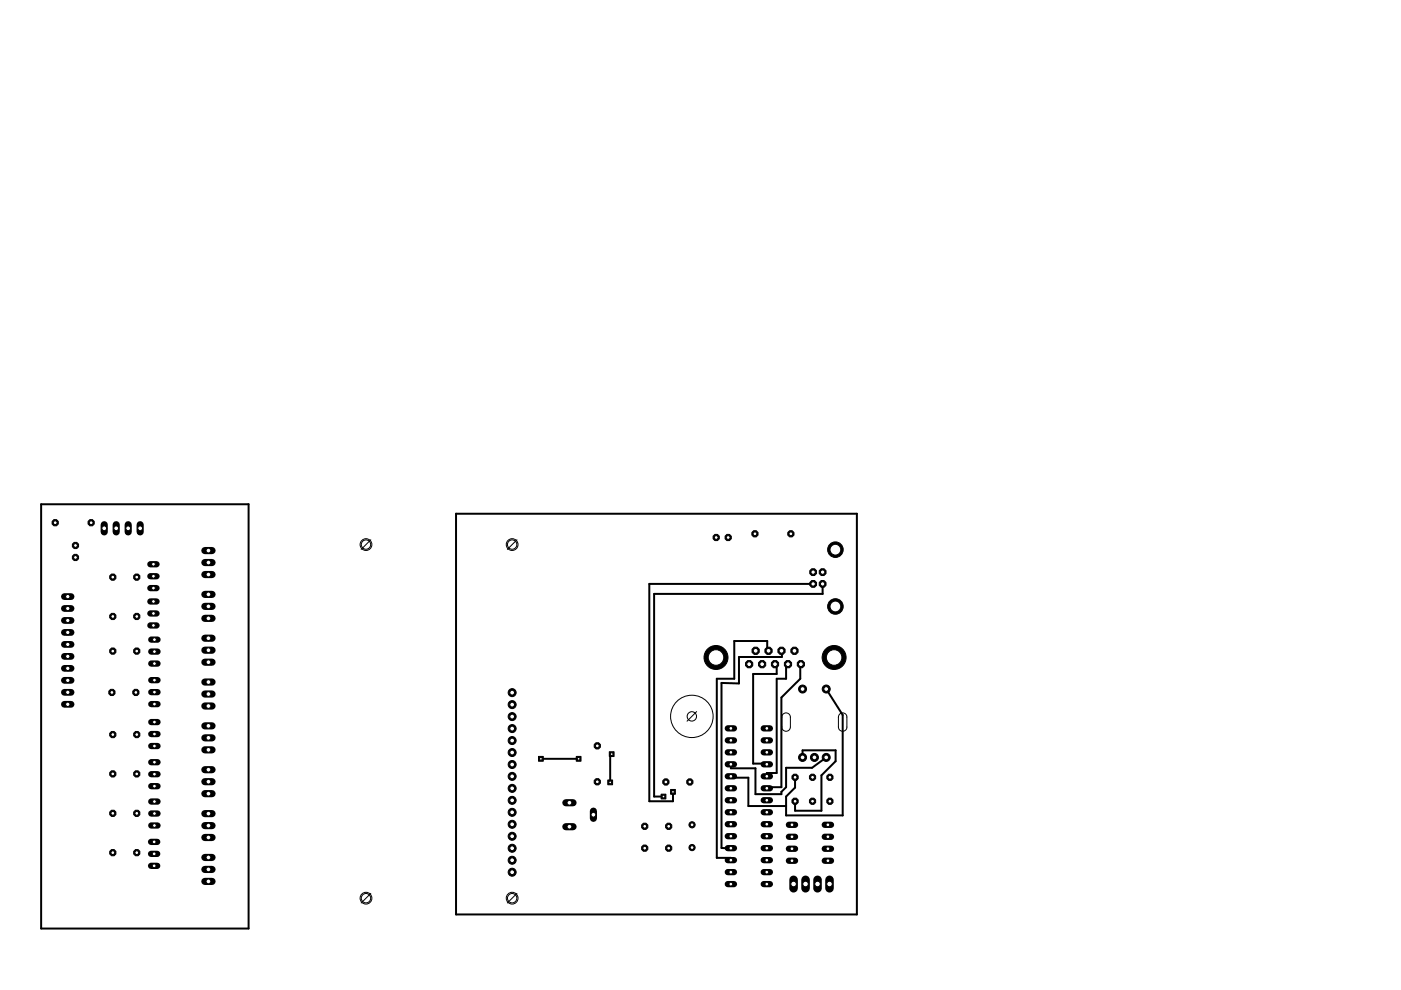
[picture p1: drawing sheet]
<svg xmlns="http://www.w3.org/2000/svg" width="297mm" height="210mm" viewBox="0 0 297 210" stroke-linecap="round" stroke-linejoin="round" font-family="sans-serif">
<g fill="none" stroke="#000" stroke-width=".42">
<path d="M162.9 138h-.2v-2.1h-7v8h-3.7v38h3v.5M165.7 138l.1 1.3h-9.1v5.6l-3.7-.1v35h2M172.4 123.8h-34.7v46.1h5v-2M174.4 123.8v2.1h-35.7v43h2M129.7 159.9h-.3v6M164.3 140.8h.4v2.1h-5v19h2.9v.2M167.1 140.8h-.4v3.1h-2v20h-2.1v.7M169.8 140.8h-.1v3.1l-4 4v19h-3.1v.2M175.2 146.1l3.5 5.5v21.3h-12v-4l1.9-1.9v-2.2M114.7 160.9h8M155 164.6v.3h3.7v6h8M170.2 160.6v-1.5h7v2.3l-3 3v7.5h-5.6v-2"/>
<path d="M175.2 160.6l-3 2.2h-5.5v4.1l-1 1v.5h-5.5v-5.5h-5.2v-.8M176 164.8h.1"/>
</g>
<path d="M154.3 154.4h1.3" fill="none" stroke="#000" stroke-width="1.3"/>
<circle cx="155" cy="154.4" r=".4" fill="#fff" stroke="#000" stroke-width=".21"/>
<path d="M154.3 157h1.3" fill="none" stroke="#000" stroke-width="1.3"/>
<circle cx="155" cy="157" r=".4" fill="#fff" stroke="#000" stroke-width=".21"/>
<path d="M154.3 159.5h1.3" fill="none" stroke="#000" stroke-width="1.3"/>
<circle cx="155" cy="159.5" r=".4" fill="#fff" stroke="#000" stroke-width=".21"/>
<path d="M154.3 162.1h1.3" fill="none" stroke="#000" stroke-width="1.3"/>
<circle cx="155" cy="162.1" r=".4" fill="#fff" stroke="#000" stroke-width=".21"/>
<path d="M154.3 164.6h1.3" fill="none" stroke="#000" stroke-width="1.3"/>
<circle cx="155" cy="164.6" r=".4" fill="#fff" stroke="#000" stroke-width=".21"/>
<path d="M154.3 167.1h1.3" fill="none" stroke="#000" stroke-width="1.3"/>
<circle cx="155" cy="167.1" r=".4" fill="#fff" stroke="#000" stroke-width=".21"/>
<path d="M154.3 169.7h1.3" fill="none" stroke="#000" stroke-width="1.3"/>
<circle cx="155" cy="169.7" r=".4" fill="#fff" stroke="#000" stroke-width=".21"/>
<path d="M154.3 172.2h1.3" fill="none" stroke="#000" stroke-width="1.3"/>
<circle cx="155" cy="172.2" r=".4" fill="#fff" stroke="#000" stroke-width=".21"/>
<path d="M154.3 174.8h1.3" fill="none" stroke="#000" stroke-width="1.3"/>
<circle cx="155" cy="174.8" r=".4" fill="#fff" stroke="#000" stroke-width=".21"/>
<path d="M154.3 177.3h1.3" fill="none" stroke="#000" stroke-width="1.3"/>
<circle cx="155" cy="177.3" r=".4" fill="#fff" stroke="#000" stroke-width=".21"/>
<path d="M154.3 179.8h1.3" fill="none" stroke="#000" stroke-width="1.3"/>
<circle cx="155" cy="179.8" r=".4" fill="#fff" stroke="#000" stroke-width=".21"/>
<path d="M154.3 182.4h1.3" fill="none" stroke="#000" stroke-width="1.3"/>
<circle cx="155" cy="182.4" r=".4" fill="#fff" stroke="#000" stroke-width=".21"/>
<path d="M154.3 184.9h1.3" fill="none" stroke="#000" stroke-width="1.3"/>
<circle cx="155" cy="184.9" r=".4" fill="#fff" stroke="#000" stroke-width=".21"/>
<path d="M154.3 187.5h1.3" fill="none" stroke="#000" stroke-width="1.3"/>
<circle cx="155" cy="187.5" r=".4" fill="#fff" stroke="#000" stroke-width=".21"/>
<path d="M161.9 187.5h1.3" fill="none" stroke="#000" stroke-width="1.3"/>
<circle cx="162.6" cy="187.5" r=".4" fill="#fff" stroke="#000" stroke-width=".21"/>
<path d="M161.9 184.9h1.3" fill="none" stroke="#000" stroke-width="1.3"/>
<circle cx="162.6" cy="184.9" r=".4" fill="#fff" stroke="#000" stroke-width=".21"/>
<path d="M161.9 182.4h1.3" fill="none" stroke="#000" stroke-width="1.3"/>
<circle cx="162.6" cy="182.4" r=".4" fill="#fff" stroke="#000" stroke-width=".21"/>
<path d="M161.9 179.8h1.3" fill="none" stroke="#000" stroke-width="1.3"/>
<circle cx="162.6" cy="179.8" r=".4" fill="#fff" stroke="#000" stroke-width=".21"/>
<path d="M161.9 177.3h1.3" fill="none" stroke="#000" stroke-width="1.3"/>
<circle cx="162.6" cy="177.3" r=".4" fill="#fff" stroke="#000" stroke-width=".21"/>
<path d="M161.9 174.8h1.3" fill="none" stroke="#000" stroke-width="1.3"/>
<circle cx="162.6" cy="174.8" r=".4" fill="#fff" stroke="#000" stroke-width=".21"/>
<path d="M161.9 172.2h1.3" fill="none" stroke="#000" stroke-width="1.3"/>
<circle cx="162.6" cy="172.2" r=".4" fill="#fff" stroke="#000" stroke-width=".21"/>
<path d="M161.9 169.7h1.3" fill="none" stroke="#000" stroke-width="1.3"/>
<circle cx="162.6" cy="169.7" r=".4" fill="#fff" stroke="#000" stroke-width=".21"/>
<path d="M161.9 167.1h1.3" fill="none" stroke="#000" stroke-width="1.3"/>
<circle cx="162.6" cy="167.1" r=".4" fill="#fff" stroke="#000" stroke-width=".21"/>
<path d="M161.9 164.6h1.3" fill="none" stroke="#000" stroke-width="1.3"/>
<circle cx="162.6" cy="164.6" r=".4" fill="#fff" stroke="#000" stroke-width=".21"/>
<path d="M161.9 162.1h1.3" fill="none" stroke="#000" stroke-width="1.3"/>
<circle cx="162.6" cy="162.1" r=".4" fill="#fff" stroke="#000" stroke-width=".21"/>
<path d="M161.9 159.5h1.3" fill="none" stroke="#000" stroke-width="1.3"/>
<circle cx="162.6" cy="159.5" r=".4" fill="#fff" stroke="#000" stroke-width=".21"/>
<path d="M161.9 157h1.3" fill="none" stroke="#000" stroke-width="1.3"/>
<circle cx="162.6" cy="157" r=".4" fill="#fff" stroke="#000" stroke-width=".21"/>
<path d="M161.9 154.4h1.3" fill="none" stroke="#000" stroke-width="1.3"/>
<circle cx="162.6" cy="154.4" r=".4" fill="#fff" stroke="#000" stroke-width=".21"/>
<circle cx="108.6" cy="184.9" r=".85" fill="#000" stroke="#000" stroke-width=".21"/>
<circle cx="108.6" cy="184.9" r=".51" fill="#fff" stroke="#000" stroke-width=".21"/>
<circle cx="108.6" cy="182.4" r=".85" fill="#000" stroke="#000" stroke-width=".21"/>
<circle cx="108.6" cy="182.4" r=".51" fill="#fff" stroke="#000" stroke-width=".21"/>
<circle cx="108.6" cy="179.9" r=".85" fill="#000" stroke="#000" stroke-width=".21"/>
<circle cx="108.6" cy="179.9" r=".51" fill="#fff" stroke="#000" stroke-width=".21"/>
<circle cx="108.6" cy="177.3" r=".85" fill="#000" stroke="#000" stroke-width=".21"/>
<circle cx="108.6" cy="177.3" r=".51" fill="#fff" stroke="#000" stroke-width=".21"/>
<circle cx="108.6" cy="174.8" r=".85" fill="#000" stroke="#000" stroke-width=".21"/>
<circle cx="108.6" cy="174.8" r=".51" fill="#fff" stroke="#000" stroke-width=".21"/>
<circle cx="108.6" cy="172.2" r=".85" fill="#000" stroke="#000" stroke-width=".21"/>
<circle cx="108.6" cy="172.2" r=".51" fill="#fff" stroke="#000" stroke-width=".21"/>
<circle cx="108.6" cy="169.7" r=".85" fill="#000" stroke="#000" stroke-width=".21"/>
<circle cx="108.6" cy="169.7" r=".51" fill="#fff" stroke="#000" stroke-width=".21"/>
<circle cx="108.6" cy="167.2" r=".85" fill="#000" stroke="#000" stroke-width=".21"/>
<circle cx="108.6" cy="167.2" r=".51" fill="#fff" stroke="#000" stroke-width=".21"/>
<circle cx="108.6" cy="164.6" r=".85" fill="#000" stroke="#000" stroke-width=".21"/>
<circle cx="108.6" cy="164.6" r=".51" fill="#fff" stroke="#000" stroke-width=".21"/>
<circle cx="108.6" cy="162.1" r=".85" fill="#000" stroke="#000" stroke-width=".21"/>
<circle cx="108.6" cy="162.1" r=".51" fill="#fff" stroke="#000" stroke-width=".21"/>
<circle cx="108.6" cy="159.6" r=".85" fill="#000" stroke="#000" stroke-width=".21"/>
<circle cx="108.6" cy="159.6" r=".51" fill="#fff" stroke="#000" stroke-width=".21"/>
<circle cx="108.6" cy="157" r=".85" fill="#000" stroke="#000" stroke-width=".21"/>
<circle cx="108.6" cy="157" r=".51" fill="#fff" stroke="#000" stroke-width=".21"/>
<circle cx="108.6" cy="154.5" r=".85" fill="#000" stroke="#000" stroke-width=".21"/>
<circle cx="108.6" cy="154.5" r=".51" fill="#fff" stroke="#000" stroke-width=".21"/>
<circle cx="108.6" cy="151.9" r=".85" fill="#000" stroke="#000" stroke-width=".21"/>
<circle cx="108.6" cy="151.9" r=".51" fill="#fff" stroke="#000" stroke-width=".21"/>
<circle cx="108.6" cy="149.4" r=".85" fill="#000" stroke="#000" stroke-width=".21"/>
<circle cx="108.6" cy="149.4" r=".51" fill="#fff" stroke="#000" stroke-width=".21"/>
<circle cx="108.6" cy="146.9" r=".85" fill="#000" stroke="#000" stroke-width=".21"/>
<circle cx="108.6" cy="146.9" r=".51" fill="#fff" stroke="#000" stroke-width=".21"/>
<circle cx="175.2" cy="160.6" r=".85" fill="#000" stroke="#000" stroke-width=".21"/>
<circle cx="175.2" cy="160.6" r=".51" fill="#fff" stroke="#000" stroke-width=".21"/>
<circle cx="172.7" cy="160.6" r=".85" fill="#000" stroke="#000" stroke-width=".21"/>
<circle cx="172.7" cy="160.6" r=".51" fill="#fff" stroke="#000" stroke-width=".21"/>
<circle cx="170.2" cy="160.6" r=".85" fill="#000" stroke="#000" stroke-width=".21"/>
<circle cx="170.2" cy="160.6" r=".51" fill="#fff" stroke="#000" stroke-width=".21"/>
<circle cx="175.2" cy="146.1" r=".85" fill="#000" stroke="#000" stroke-width=".21"/>
<circle cx="175.2" cy="146.1" r=".51" fill="#fff" stroke="#000" stroke-width=".21"/>
<circle cx="170.2" cy="146.1" r=".85" fill="#000" stroke="#000" stroke-width=".21"/>
<circle cx="170.2" cy="146.1" r=".51" fill="#fff" stroke="#000" stroke-width=".21"/>
<circle cx="158.8" cy="140.8" r=".83" fill="#000" stroke="#000" stroke-width=".21"/>
<circle cx="158.8" cy="140.8" r=".51" fill="#fff" stroke="#000" stroke-width=".21"/>
<circle cx="161.6" cy="140.8" r=".83" fill="#000" stroke="#000" stroke-width=".21"/>
<circle cx="161.6" cy="140.8" r=".51" fill="#fff" stroke="#000" stroke-width=".21"/>
<circle cx="164.3" cy="140.8" r=".83" fill="#000" stroke="#000" stroke-width=".21"/>
<circle cx="164.3" cy="140.8" r=".51" fill="#fff" stroke="#000" stroke-width=".21"/>
<circle cx="167.1" cy="140.8" r=".83" fill="#000" stroke="#000" stroke-width=".21"/>
<circle cx="167.1" cy="140.8" r=".51" fill="#fff" stroke="#000" stroke-width=".21"/>
<circle cx="169.8" cy="140.8" r=".83" fill="#000" stroke="#000" stroke-width=".21"/>
<circle cx="169.8" cy="140.8" r=".51" fill="#fff" stroke="#000" stroke-width=".21"/>
<circle cx="160.2" cy="138" r=".83" fill="#000" stroke="#000" stroke-width=".21"/>
<circle cx="160.2" cy="138" r=".51" fill="#fff" stroke="#000" stroke-width=".21"/>
<circle cx="162.9" cy="138" r=".83" fill="#000" stroke="#000" stroke-width=".21"/>
<circle cx="162.9" cy="138" r=".51" fill="#fff" stroke="#000" stroke-width=".21"/>
<circle cx="165.7" cy="138" r=".83" fill="#000" stroke="#000" stroke-width=".21"/>
<circle cx="165.7" cy="138" r=".51" fill="#fff" stroke="#000" stroke-width=".21"/>
<circle cx="168.4" cy="138" r=".83" fill="#000" stroke="#000" stroke-width=".21"/>
<circle cx="168.4" cy="138" r=".51" fill="#fff" stroke="#000" stroke-width=".21"/>
<circle cx="176.8" cy="139.4" r="2.54" fill="#000" stroke="#000" stroke-width=".21"/>
<circle cx="176.8" cy="139.4" r="1.65" fill="#fff" stroke="#000" stroke-width=".21"/>
<circle cx="151.8" cy="139.4" r="2.54" fill="#000" stroke="#000" stroke-width=".21"/>
<circle cx="151.8" cy="139.4" r="1.65" fill="#fff" stroke="#000" stroke-width=".21"/>
<circle cx="172.4" cy="121.3" r=".78" fill="#000" stroke="#000" stroke-width=".21"/>
<circle cx="172.4" cy="121.3" r=".47" fill="#fff" stroke="#000" stroke-width=".21"/>
<circle cx="172.4" cy="123.8" r=".78" fill="#000" stroke="#000" stroke-width=".21"/>
<circle cx="172.4" cy="123.8" r=".47" fill="#fff" stroke="#000" stroke-width=".21"/>
<circle cx="174.4" cy="123.8" r=".78" fill="#000" stroke="#000" stroke-width=".21"/>
<circle cx="174.4" cy="123.8" r=".47" fill="#fff" stroke="#000" stroke-width=".21"/>
<circle cx="174.4" cy="121.3" r=".78" fill="#000" stroke="#000" stroke-width=".21"/>
<circle cx="174.4" cy="121.3" r=".47" fill="#fff" stroke="#000" stroke-width=".21"/>
<circle cx="177.1" cy="128.6" r="1.65" fill="#000" stroke="#000" stroke-width=".21"/>
<circle cx="177.1" cy="128.6" r="1.14" fill="#fff" stroke="#000" stroke-width=".21"/>
<circle cx="177.1" cy="116.5" r="1.65" fill="#000" stroke="#000" stroke-width=".21"/>
<circle cx="177.1" cy="116.5" r="1.14" fill="#fff" stroke="#000" stroke-width=".21"/>
<circle cx="146.3" cy="165.8" r=".71" fill="#000" stroke="#000" stroke-width=".21"/>
<circle cx="146.3" cy="165.8" r=".4" fill="#fff" stroke="#000" stroke-width=".21"/>
<circle cx="141.2" cy="165.8" r=".71" fill="#000" stroke="#000" stroke-width=".21"/>
<circle cx="141.2" cy="165.8" r=".4" fill="#fff" stroke="#000" stroke-width=".21"/>
<circle cx="126.6" cy="165.8" r=".71" fill="#000" stroke="#000" stroke-width=".21"/>
<circle cx="126.6" cy="165.8" r=".4" fill="#fff" stroke="#000" stroke-width=".21"/>
<circle cx="126.6" cy="158.1" r=".71" fill="#000" stroke="#000" stroke-width=".21"/>
<circle cx="126.6" cy="158.1" r=".4" fill="#fff" stroke="#000" stroke-width=".21"/>
<path d="M125.8 172v1.5" fill="none" stroke="#000" stroke-width="1.5"/>
<circle cx="125.8" cy="172.7" r=".51" fill="#fff" stroke="#000" stroke-width=".21"/>
<path d="M120 170.2h1.5" fill="none" stroke="#000" stroke-width="1.5"/>
<circle cx="120.7" cy="170.2" r=".51" fill="#fff" stroke="#000" stroke-width=".21"/>
<path d="M120 175.3h1.5" fill="none" stroke="#000" stroke-width="1.5"/>
<circle cx="120.7" cy="175.3" r=".51" fill="#fff" stroke="#000" stroke-width=".21"/>
<circle cx="146.7" cy="179.7" r=".66" fill="#000" stroke="#000" stroke-width=".21"/>
<circle cx="146.7" cy="179.7" r=".4" fill="#fff" stroke="#000" stroke-width=".21"/>
<circle cx="146.7" cy="174.9" r=".66" fill="#000" stroke="#000" stroke-width=".21"/>
<circle cx="146.7" cy="174.9" r=".4" fill="#fff" stroke="#000" stroke-width=".21"/>
<circle cx="136.7" cy="179.8" r=".71" fill="#000" stroke="#000" stroke-width=".21"/>
<circle cx="136.7" cy="179.8" r=".4" fill="#fff" stroke="#000" stroke-width=".21"/>
<circle cx="141.8" cy="179.8" r=".71" fill="#000" stroke="#000" stroke-width=".21"/>
<circle cx="141.8" cy="179.8" r=".4" fill="#fff" stroke="#000" stroke-width=".21"/>
<circle cx="136.7" cy="175.2" r=".71" fill="#000" stroke="#000" stroke-width=".21"/>
<circle cx="136.7" cy="175.2" r=".4" fill="#fff" stroke="#000" stroke-width=".21"/>
<circle cx="141.8" cy="175.2" r=".71" fill="#000" stroke="#000" stroke-width=".21"/>
<circle cx="141.8" cy="175.2" r=".4" fill="#fff" stroke="#000" stroke-width=".21"/>
<path d="M167.3 182.5h1.3" fill="none" stroke="#000" stroke-width="1.3"/>
<circle cx="167.9" cy="182.5" r=".4" fill="#fff" stroke="#000" stroke-width=".21"/>
<path d="M167.3 180h1.3" fill="none" stroke="#000" stroke-width="1.3"/>
<circle cx="167.9" cy="180" r=".4" fill="#fff" stroke="#000" stroke-width=".21"/>
<path d="M174.9 180h1.3" fill="none" stroke="#000" stroke-width="1.3"/>
<circle cx="175.5" cy="180" r=".4" fill="#fff" stroke="#000" stroke-width=".21"/>
<path d="M174.9 182.5h1.3" fill="none" stroke="#000" stroke-width="1.3"/>
<circle cx="175.5" cy="182.5" r=".4" fill="#fff" stroke="#000" stroke-width=".21"/>
<path d="M167.3 177.4h1.3" fill="none" stroke="#000" stroke-width="1.3"/>
<circle cx="167.9" cy="177.4" r=".4" fill="#fff" stroke="#000" stroke-width=".21"/>
<path d="M167.3 174.9h1.3" fill="none" stroke="#000" stroke-width="1.3"/>
<circle cx="167.9" cy="174.9" r=".4" fill="#fff" stroke="#000" stroke-width=".21"/>
<path d="M174.9 177.4h1.3" fill="none" stroke="#000" stroke-width="1.3"/>
<circle cx="175.5" cy="177.4" r=".4" fill="#fff" stroke="#000" stroke-width=".21"/>
<path d="M174.9 174.9h1.3" fill="none" stroke="#000" stroke-width="1.3"/>
<circle cx="175.5" cy="174.9" r=".4" fill="#fff" stroke="#000" stroke-width=".21"/>
<path d="M168.3 186.5v1.8" fill="none" stroke="#000" stroke-width="1.8"/>
<circle cx="168.3" cy="187.4" r=".59" fill="#fff" stroke="#000" stroke-width=".21"/>
<path d="M170.8 186.5v1.8" fill="none" stroke="#000" stroke-width="1.8"/>
<circle cx="170.8" cy="187.4" r=".59" fill="#fff" stroke="#000" stroke-width=".21"/>
<path d="M173.3 186.5v1.8" fill="none" stroke="#000" stroke-width="1.8"/>
<circle cx="173.3" cy="187.4" r=".59" fill="#fff" stroke="#000" stroke-width=".21"/>
<path d="M175.9 186.5v1.8" fill="none" stroke="#000" stroke-width="1.8"/>
<circle cx="175.9" cy="187.4" r=".59" fill="#fff" stroke="#000" stroke-width=".21"/>
<path d="M43.4 181.8h1.6" fill="none" stroke="#000" stroke-width="1.5"/>
<circle cx="44.2" cy="181.8" r=".51" fill="#fff" stroke="#000" stroke-width=".21"/>
<path d="M43.4 184.3h1.6" fill="none" stroke="#000" stroke-width="1.5"/>
<circle cx="44.2" cy="184.3" r=".51" fill="#fff" stroke="#000" stroke-width=".21"/>
<path d="M43.4 186.9h1.6" fill="none" stroke="#000" stroke-width="1.5"/>
<circle cx="44.2" cy="186.9" r=".51" fill="#fff" stroke="#000" stroke-width=".21"/>
<path d="M43.4 172.5h1.6" fill="none" stroke="#000" stroke-width="1.5"/>
<circle cx="44.2" cy="172.5" r=".51" fill="#fff" stroke="#000" stroke-width=".21"/>
<path d="M43.4 175h1.6" fill="none" stroke="#000" stroke-width="1.5"/>
<circle cx="44.2" cy="175" r=".51" fill="#fff" stroke="#000" stroke-width=".21"/>
<path d="M43.4 177.6h1.6" fill="none" stroke="#000" stroke-width="1.5"/>
<circle cx="44.2" cy="177.6" r=".51" fill="#fff" stroke="#000" stroke-width=".21"/>
<path d="M43.4 163.2h1.6" fill="none" stroke="#000" stroke-width="1.5"/>
<circle cx="44.2" cy="163.2" r=".51" fill="#fff" stroke="#000" stroke-width=".21"/>
<path d="M43.4 165.7h1.6" fill="none" stroke="#000" stroke-width="1.5"/>
<circle cx="44.2" cy="165.7" r=".51" fill="#fff" stroke="#000" stroke-width=".21"/>
<path d="M43.4 168.3h1.6" fill="none" stroke="#000" stroke-width="1.5"/>
<circle cx="44.2" cy="168.3" r=".51" fill="#fff" stroke="#000" stroke-width=".21"/>
<path d="M43.4 153.9h1.6" fill="none" stroke="#000" stroke-width="1.5"/>
<circle cx="44.2" cy="153.9" r=".51" fill="#fff" stroke="#000" stroke-width=".21"/>
<path d="M43.4 156.4h1.6" fill="none" stroke="#000" stroke-width="1.5"/>
<circle cx="44.2" cy="156.4" r=".51" fill="#fff" stroke="#000" stroke-width=".21"/>
<path d="M43.4 159h1.6" fill="none" stroke="#000" stroke-width="1.5"/>
<circle cx="44.2" cy="159" r=".51" fill="#fff" stroke="#000" stroke-width=".21"/>
<path d="M43.4 144.6h1.6" fill="none" stroke="#000" stroke-width="1.5"/>
<circle cx="44.2" cy="144.6" r=".51" fill="#fff" stroke="#000" stroke-width=".21"/>
<path d="M43.4 147.2h1.6" fill="none" stroke="#000" stroke-width="1.5"/>
<circle cx="44.2" cy="147.2" r=".51" fill="#fff" stroke="#000" stroke-width=".21"/>
<path d="M43.4 149.7h1.6" fill="none" stroke="#000" stroke-width="1.5"/>
<circle cx="44.2" cy="149.7" r=".51" fill="#fff" stroke="#000" stroke-width=".21"/>
<path d="M43.4 135.3h1.6" fill="none" stroke="#000" stroke-width="1.5"/>
<circle cx="44.2" cy="135.3" r=".51" fill="#fff" stroke="#000" stroke-width=".21"/>
<path d="M43.4 137.9h1.6" fill="none" stroke="#000" stroke-width="1.5"/>
<circle cx="44.2" cy="137.9" r=".51" fill="#fff" stroke="#000" stroke-width=".21"/>
<path d="M43.4 140.4h1.6" fill="none" stroke="#000" stroke-width="1.5"/>
<circle cx="44.2" cy="140.4" r=".51" fill="#fff" stroke="#000" stroke-width=".21"/>
<path d="M43.4 126h1.6" fill="none" stroke="#000" stroke-width="1.5"/>
<circle cx="44.2" cy="126" r=".51" fill="#fff" stroke="#000" stroke-width=".21"/>
<path d="M43.4 128.6h1.6" fill="none" stroke="#000" stroke-width="1.5"/>
<circle cx="44.2" cy="128.6" r=".51" fill="#fff" stroke="#000" stroke-width=".21"/>
<path d="M43.4 131.1h1.6" fill="none" stroke="#000" stroke-width="1.5"/>
<circle cx="44.2" cy="131.1" r=".51" fill="#fff" stroke="#000" stroke-width=".21"/>
<path d="M43.4 116.7h1.6" fill="none" stroke="#000" stroke-width="1.5"/>
<circle cx="44.2" cy="116.7" r=".51" fill="#fff" stroke="#000" stroke-width=".21"/>
<path d="M43.4 119.3h1.6" fill="none" stroke="#000" stroke-width="1.5"/>
<circle cx="44.2" cy="119.3" r=".51" fill="#fff" stroke="#000" stroke-width=".21"/>
<path d="M43.4 121.8h1.6" fill="none" stroke="#000" stroke-width="1.5"/>
<circle cx="44.2" cy="121.8" r=".51" fill="#fff" stroke="#000" stroke-width=".21"/>
<path d="M29.7 111.3v1.5" fill="none" stroke="#000" stroke-width="1.5"/>
<circle cx="29.7" cy="112" r=".51" fill="#fff" stroke="#000" stroke-width=".21"/>
<path d="M27.2 111.3v1.5" fill="none" stroke="#000" stroke-width="1.5"/>
<circle cx="27.2" cy="112" r=".51" fill="#fff" stroke="#000" stroke-width=".21"/>
<path d="M24.6 111.3v1.5" fill="none" stroke="#000" stroke-width="1.5"/>
<circle cx="24.6" cy="112" r=".51" fill="#fff" stroke="#000" stroke-width=".21"/>
<path d="M22.1 111.3v1.5" fill="none" stroke="#000" stroke-width="1.5"/>
<circle cx="22.1" cy="112" r=".51" fill="#fff" stroke="#000" stroke-width=".21"/>
<path d="M13.7 149.3h1.4" fill="none" stroke="#000" stroke-width="1.4"/>
<circle cx="14.4" cy="149.3" r=".47" fill="#fff" stroke="#000" stroke-width=".21"/>
<path d="M13.7 146.8h1.4" fill="none" stroke="#000" stroke-width="1.4"/>
<circle cx="14.4" cy="146.8" r=".47" fill="#fff" stroke="#000" stroke-width=".21"/>
<path d="M13.7 144.3h1.4" fill="none" stroke="#000" stroke-width="1.4"/>
<circle cx="14.4" cy="144.3" r=".47" fill="#fff" stroke="#000" stroke-width=".21"/>
<path d="M13.7 141.7h1.4" fill="none" stroke="#000" stroke-width="1.4"/>
<circle cx="14.4" cy="141.7" r=".47" fill="#fff" stroke="#000" stroke-width=".21"/>
<path d="M13.7 139.2h1.4" fill="none" stroke="#000" stroke-width="1.4"/>
<circle cx="14.4" cy="139.2" r=".47" fill="#fff" stroke="#000" stroke-width=".21"/>
<path d="M13.7 134.1h1.4" fill="none" stroke="#000" stroke-width="1.4"/>
<circle cx="14.4" cy="134.1" r=".47" fill="#fff" stroke="#000" stroke-width=".21"/>
<path d="M13.7 136.6h1.4" fill="none" stroke="#000" stroke-width="1.4"/>
<circle cx="14.4" cy="136.6" r=".47" fill="#fff" stroke="#000" stroke-width=".21"/>
<path d="M13.7 126.5h1.4" fill="none" stroke="#000" stroke-width="1.4"/>
<circle cx="14.4" cy="126.5" r=".47" fill="#fff" stroke="#000" stroke-width=".21"/>
<path d="M13.7 131.6h1.4" fill="none" stroke="#000" stroke-width="1.4"/>
<circle cx="14.4" cy="131.6" r=".47" fill="#fff" stroke="#000" stroke-width=".21"/>
<path d="M13.7 129h1.4" fill="none" stroke="#000" stroke-width="1.4"/>
<circle cx="14.4" cy="129" r=".47" fill="#fff" stroke="#000" stroke-width=".21"/>
<path d="M32 178.5h1.3" fill="none" stroke="#000" stroke-width="1.3"/>
<circle cx="32.7" cy="178.5" r=".4" fill="#fff" stroke="#000" stroke-width=".21"/>
<path d="M32 183.6h1.3" fill="none" stroke="#000" stroke-width="1.3"/>
<circle cx="32.7" cy="183.6" r=".4" fill="#fff" stroke="#000" stroke-width=".21"/>
<path d="M32 181h1.3" fill="none" stroke="#000" stroke-width="1.3"/>
<circle cx="32.7" cy="181" r=".4" fill="#fff" stroke="#000" stroke-width=".21"/>
<path d="M32.1 169.9h1.3" fill="none" stroke="#000" stroke-width="1.3"/>
<circle cx="32.7" cy="169.9" r=".4" fill="#fff" stroke="#000" stroke-width=".21"/>
<path d="M32.1 175h1.3" fill="none" stroke="#000" stroke-width="1.3"/>
<circle cx="32.7" cy="175" r=".4" fill="#fff" stroke="#000" stroke-width=".21"/>
<path d="M32.1 172.5h1.3" fill="none" stroke="#000" stroke-width="1.3"/>
<circle cx="32.7" cy="172.5" r=".4" fill="#fff" stroke="#000" stroke-width=".21"/>
<path d="M32.1 161.6h1.3" fill="none" stroke="#000" stroke-width="1.3"/>
<circle cx="32.7" cy="161.6" r=".4" fill="#fff" stroke="#000" stroke-width=".21"/>
<path d="M32.1 166.7h1.3" fill="none" stroke="#000" stroke-width="1.3"/>
<circle cx="32.7" cy="166.7" r=".4" fill="#fff" stroke="#000" stroke-width=".21"/>
<path d="M32.1 164.1h1.3" fill="none" stroke="#000" stroke-width="1.3"/>
<circle cx="32.7" cy="164.1" r=".4" fill="#fff" stroke="#000" stroke-width=".21"/>
<path d="M32.1 153.1h1.3" fill="none" stroke="#000" stroke-width="1.3"/>
<circle cx="32.7" cy="153.1" r=".4" fill="#fff" stroke="#000" stroke-width=".21"/>
<path d="M32.1 158.2h1.3" fill="none" stroke="#000" stroke-width="1.3"/>
<circle cx="32.7" cy="158.2" r=".4" fill="#fff" stroke="#000" stroke-width=".21"/>
<path d="M32.1 155.6h1.3" fill="none" stroke="#000" stroke-width="1.3"/>
<circle cx="32.7" cy="155.6" r=".4" fill="#fff" stroke="#000" stroke-width=".21"/>
<path d="M32.1 144.2h1.3" fill="none" stroke="#000" stroke-width="1.3"/>
<circle cx="32.7" cy="144.2" r=".4" fill="#fff" stroke="#000" stroke-width=".21"/>
<path d="M32.1 149.3h1.3" fill="none" stroke="#000" stroke-width="1.3"/>
<circle cx="32.7" cy="149.3" r=".4" fill="#fff" stroke="#000" stroke-width=".21"/>
<path d="M32.1 146.7h1.3" fill="none" stroke="#000" stroke-width="1.3"/>
<circle cx="32.7" cy="146.7" r=".4" fill="#fff" stroke="#000" stroke-width=".21"/>
<path d="M32.1 135.6h1.3" fill="none" stroke="#000" stroke-width="1.3"/>
<circle cx="32.7" cy="135.6" r=".4" fill="#fff" stroke="#000" stroke-width=".21"/>
<path d="M32.1 140.7h1.3" fill="none" stroke="#000" stroke-width="1.3"/>
<circle cx="32.7" cy="140.7" r=".4" fill="#fff" stroke="#000" stroke-width=".21"/>
<path d="M32.1 138.2h1.3" fill="none" stroke="#000" stroke-width="1.3"/>
<circle cx="32.7" cy="138.2" r=".4" fill="#fff" stroke="#000" stroke-width=".21"/>
<path d="M31.9 127.5h1.3" fill="none" stroke="#000" stroke-width="1.3"/>
<circle cx="32.5" cy="127.5" r=".4" fill="#fff" stroke="#000" stroke-width=".21"/>
<path d="M31.9 132.6h1.3" fill="none" stroke="#000" stroke-width="1.3"/>
<circle cx="32.5" cy="132.6" r=".4" fill="#fff" stroke="#000" stroke-width=".21"/>
<path d="M31.9 130.1h1.3" fill="none" stroke="#000" stroke-width="1.3"/>
<circle cx="32.5" cy="130.1" r=".4" fill="#fff" stroke="#000" stroke-width=".21"/>
<path d="M31.9 119.6h1.3" fill="none" stroke="#000" stroke-width="1.3"/>
<circle cx="32.5" cy="119.6" r=".4" fill="#fff" stroke="#000" stroke-width=".21"/>
<path d="M31.9 124.7h1.3" fill="none" stroke="#000" stroke-width="1.3"/>
<circle cx="32.5" cy="124.7" r=".4" fill="#fff" stroke="#000" stroke-width=".21"/>
<path d="M31.9 122.2h1.3" fill="none" stroke="#000" stroke-width="1.3"/>
<circle cx="32.5" cy="122.2" r=".4" fill="#fff" stroke="#000" stroke-width=".21"/>
<circle cx="29" cy="180.8" r=".71" fill="#000" stroke="#000" stroke-width=".21"/>
<circle cx="29" cy="180.8" r=".4" fill="#fff" stroke="#000" stroke-width=".21"/>
<circle cx="23.9" cy="180.8" r=".71" fill="#000" stroke="#000" stroke-width=".21"/>
<circle cx="23.9" cy="180.8" r=".4" fill="#fff" stroke="#000" stroke-width=".21"/>
<circle cx="29" cy="172.4" r=".71" fill="#000" stroke="#000" stroke-width=".21"/>
<circle cx="29" cy="172.4" r=".4" fill="#fff" stroke="#000" stroke-width=".21"/>
<circle cx="23.9" cy="172.4" r=".71" fill="#000" stroke="#000" stroke-width=".21"/>
<circle cx="23.9" cy="172.4" r=".4" fill="#fff" stroke="#000" stroke-width=".21"/>
<circle cx="29" cy="164.1" r=".71" fill="#000" stroke="#000" stroke-width=".21"/>
<circle cx="29" cy="164.1" r=".4" fill="#fff" stroke="#000" stroke-width=".21"/>
<circle cx="23.9" cy="164.1" r=".71" fill="#000" stroke="#000" stroke-width=".21"/>
<circle cx="23.9" cy="164.1" r=".4" fill="#fff" stroke="#000" stroke-width=".21"/>
<circle cx="29" cy="155.7" r=".71" fill="#000" stroke="#000" stroke-width=".21"/>
<circle cx="29" cy="155.7" r=".4" fill="#fff" stroke="#000" stroke-width=".21"/>
<circle cx="23.9" cy="155.7" r=".71" fill="#000" stroke="#000" stroke-width=".21"/>
<circle cx="23.9" cy="155.7" r=".4" fill="#fff" stroke="#000" stroke-width=".21"/>
<circle cx="28.8" cy="146.8" r=".71" fill="#000" stroke="#000" stroke-width=".21"/>
<circle cx="28.8" cy="146.8" r=".4" fill="#fff" stroke="#000" stroke-width=".21"/>
<circle cx="23.7" cy="146.8" r=".71" fill="#000" stroke="#000" stroke-width=".21"/>
<circle cx="23.7" cy="146.8" r=".4" fill="#fff" stroke="#000" stroke-width=".21"/>
<circle cx="29" cy="138" r=".71" fill="#000" stroke="#000" stroke-width=".21"/>
<circle cx="29" cy="138" r=".4" fill="#fff" stroke="#000" stroke-width=".21"/>
<circle cx="23.9" cy="138" r=".71" fill="#000" stroke="#000" stroke-width=".21"/>
<circle cx="23.9" cy="138" r=".4" fill="#fff" stroke="#000" stroke-width=".21"/>
<circle cx="29" cy="130.7" r=".71" fill="#000" stroke="#000" stroke-width=".21"/>
<circle cx="29" cy="130.7" r=".4" fill="#fff" stroke="#000" stroke-width=".21"/>
<circle cx="23.9" cy="130.7" r=".71" fill="#000" stroke="#000" stroke-width=".21"/>
<circle cx="23.9" cy="130.7" r=".4" fill="#fff" stroke="#000" stroke-width=".21"/>
<circle cx="29" cy="122.4" r=".71" fill="#000" stroke="#000" stroke-width=".21"/>
<circle cx="29" cy="122.4" r=".4" fill="#fff" stroke="#000" stroke-width=".21"/>
<circle cx="23.9" cy="122.4" r=".71" fill="#000" stroke="#000" stroke-width=".21"/>
<circle cx="23.9" cy="122.4" r=".4" fill="#fff" stroke="#000" stroke-width=".21"/>
<circle cx="154.4" cy="114" r=".71" fill="#000" stroke="#000" stroke-width=".21"/>
<circle cx="154.4" cy="114" r=".4" fill="#fff" stroke="#000" stroke-width=".21"/>
<circle cx="151.8" cy="114" r=".71" fill="#000" stroke="#000" stroke-width=".21"/>
<circle cx="151.8" cy="114" r=".4" fill="#fff" stroke="#000" stroke-width=".21"/>
<circle cx="167.7" cy="113.2" r=".71" fill="#000" stroke="#000" stroke-width=".21"/>
<circle cx="167.7" cy="113.2" r=".4" fill="#fff" stroke="#000" stroke-width=".21"/>
<circle cx="160.1" cy="113.2" r=".71" fill="#000" stroke="#000" stroke-width=".21"/>
<circle cx="160.1" cy="113.2" r=".4" fill="#fff" stroke="#000" stroke-width=".21"/>
<circle cx="16" cy="115.7" r=".71" fill="#000" stroke="#000" stroke-width=".21"/>
<circle cx="16" cy="115.7" r=".4" fill="#fff" stroke="#000" stroke-width=".21"/>
<circle cx="16" cy="118.2" r=".71" fill="#000" stroke="#000" stroke-width=".21"/>
<circle cx="16" cy="118.2" r=".4" fill="#fff" stroke="#000" stroke-width=".21"/>
<circle cx="19.3" cy="110.8" r=".71" fill="#000" stroke="#000" stroke-width=".21"/>
<circle cx="19.3" cy="110.8" r=".4" fill="#fff" stroke="#000" stroke-width=".21"/>
<circle cx="11.7" cy="110.8" r=".71" fill="#000" stroke="#000" stroke-width=".21"/>
<circle cx="11.7" cy="110.8" r=".4" fill="#fff" stroke="#000" stroke-width=".21"/>
<circle cx="176" cy="169.9" r=".71" fill="#000" stroke="#000" stroke-width=".21"/>
<circle cx="176" cy="169.9" r=".4" fill="#fff" stroke="#000" stroke-width=".21"/>
<circle cx="176" cy="164.8" r=".71" fill="#000" stroke="#000" stroke-width=".21"/>
<circle cx="176" cy="164.8" r=".4" fill="#fff" stroke="#000" stroke-width=".21"/>
<circle cx="172.3" cy="169.9" r=".71" fill="#000" stroke="#000" stroke-width=".21"/>
<circle cx="172.3" cy="169.9" r=".4" fill="#fff" stroke="#000" stroke-width=".21"/>
<circle cx="172.3" cy="164.8" r=".71" fill="#000" stroke="#000" stroke-width=".21"/>
<circle cx="172.3" cy="164.8" r=".4" fill="#fff" stroke="#000" stroke-width=".21"/>
<circle cx="168.6" cy="169.9" r=".71" fill="#000" stroke="#000" stroke-width=".21"/>
<circle cx="168.6" cy="169.9" r=".4" fill="#fff" stroke="#000" stroke-width=".21"/>
<circle cx="168.6" cy="164.8" r=".71" fill="#000" stroke="#000" stroke-width=".21"/>
<circle cx="168.6" cy="164.8" r=".4" fill="#fff" stroke="#000" stroke-width=".21"/>
<path d="M114.2 160.4h1v1h-1z" fill="#000" stroke="#000" stroke-width=".21"/>
<circle cx="114.7" cy="160.9" r=".3" fill="#fff" stroke="#000" stroke-width=".21"/>
<path d="M122.2 160.4h1v1h-1z" fill="#000" stroke="#000" stroke-width=".21"/>
<circle cx="122.7" cy="160.9" r=".3" fill="#fff" stroke="#000" stroke-width=".21"/>
<path d="M142.2 167.4h1v1h-1z" fill="#000" stroke="#000" stroke-width=".21"/>
<circle cx="142.7" cy="167.9" r=".3" fill="#fff" stroke="#000" stroke-width=".21"/>
<path d="M140.2 168.4h1v1h-1z" fill="#000" stroke="#000" stroke-width=".21"/>
<circle cx="140.7" cy="168.9" r=".3" fill="#fff" stroke="#000" stroke-width=".21"/>
<path d="M128.9 165.4h1v1h-1z" fill="#000" stroke="#000" stroke-width=".21"/>
<circle cx="129.4" cy="165.9" r=".3" fill="#fff" stroke="#000" stroke-width=".21"/>
<path d="M129.2 159.4h1v1h-1z" fill="#000" stroke="#000" stroke-width=".21"/>
<circle cx="129.7" cy="159.9" r=".3" fill="#fff" stroke="#000" stroke-width=".21"/>
<path d="M8.7 106.9h44v90h-44zM96.7 108.9h85v85h-85z" fill="none" stroke="#000" stroke-width=".42"/>
<g fill="none" stroke="#000" stroke-width=".21">
<path d="M78.6 114.4l-2 2.1M109.6 114.4l-2 2.1M147.7 150.9l-2 2M166.1 151.4a.92 .92 0 0 1 .9-.2 .92 .92 0 0 1 .6 .8v2.2a.9 .9 0 0 1-.9 .9 .9 .9 0 0 1-.9-.9v-2.4zM178.1 151.4a.9 .9 0 0 1 .9-.2 .9 .9 0 0 1 .6 .8v2.2a.9 .9 0 0 1-.9 .9 .9 .9 0 0 1-.9-.9v-2.2zM78.6 189.4l-2 2.1M109.6 189.4l-2 2.1"/>
<circle cx="77.6" cy="115.5" r="1.25"/>
<circle cx="77.6" cy="115.5" r=".99"/>
<circle cx="108.6" cy="115.5" r="1.25"/>
<circle cx="108.6" cy="115.5" r=".99"/>
<circle cx="146.7" cy="151.9" r=".99"/>
<circle cx="146.7" cy="151.9" r="4.5"/>
<circle cx="77.6" cy="190.4" r="1.25"/>
<circle cx="77.6" cy="190.4" r=".99"/>
<circle cx="108.6" cy="190.4" r="1.25"/>
<circle cx="108.6" cy="190.4" r=".99"/>
</g>
</svg>
